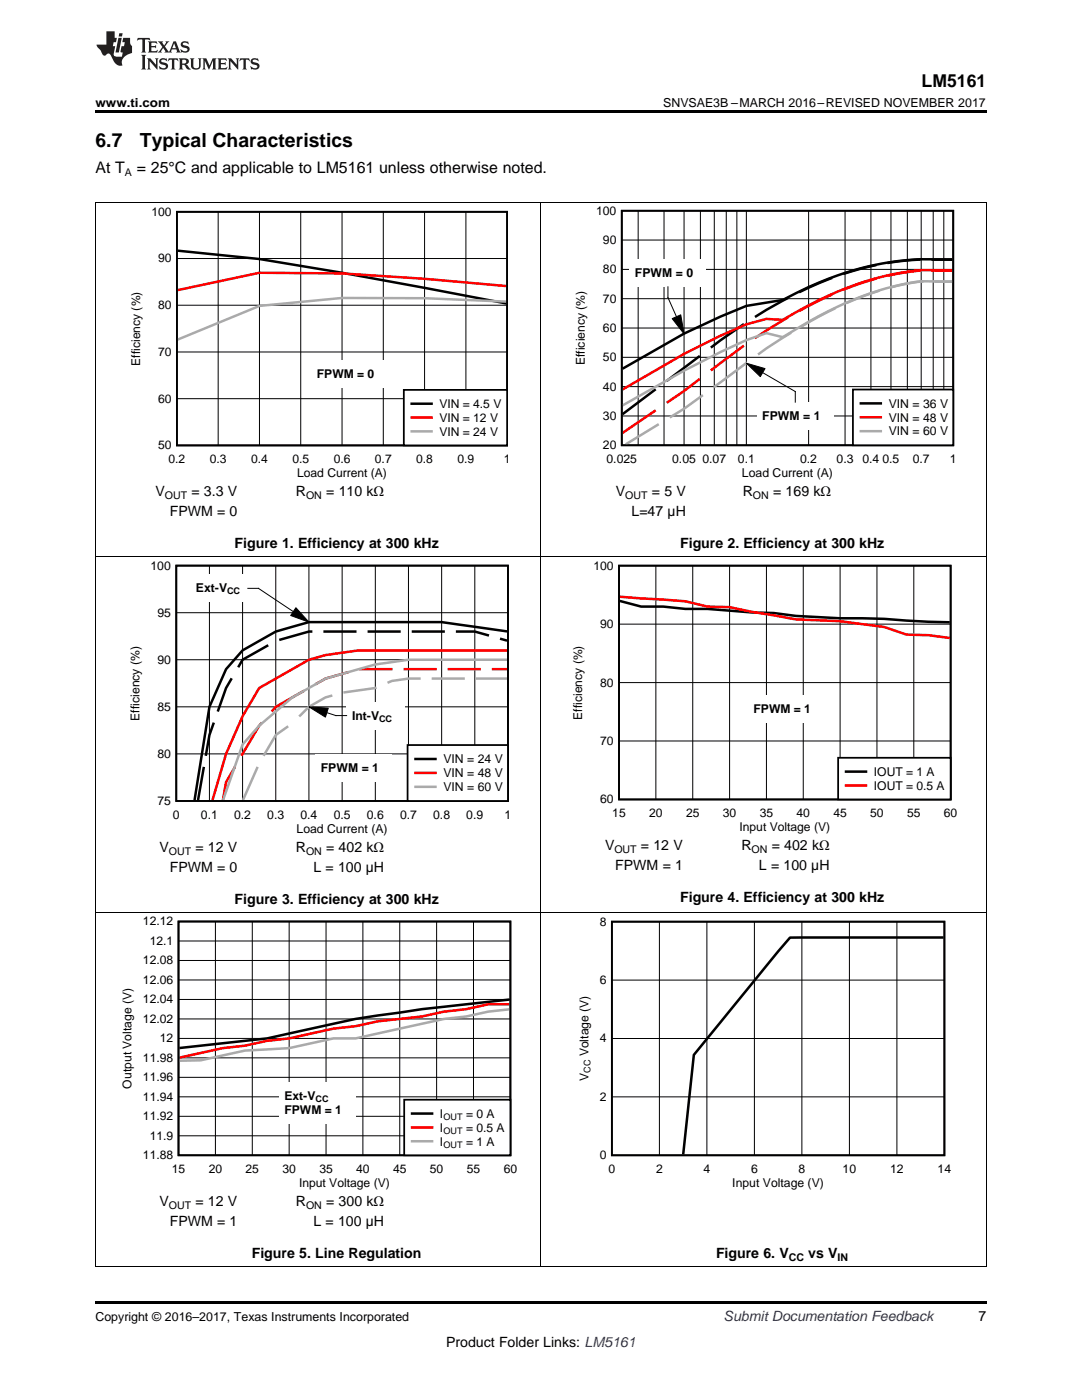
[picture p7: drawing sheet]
<svg xmlns="http://www.w3.org/2000/svg" width="216mm" height="279mm" viewBox="0 0 216 279" stroke-linecap="round" stroke-linejoin="round" font-family="sans-serif">
<defs><g id="words">
<g font-size="3.9">
<text x="19" y="29.3">6.7</text>
<text x="27.9" y="29.3">Typical Characteristics</text>
</g>
<text font-size="3.5" x="183.9" y="17.3">LM5161</text>
<g font-size="3.2">
<text x="19" y="34.4">At T</text>
<text x="27.3" y="34.4">= 25°C and applicable to LM5161 unless otherwise noted.</text>
</g>
<g font-size="2.8">
<text x="31" y="99">V</text>
<text x="38.2" y="99">= 3.3 V</text>
<text x="59.1" y="99">R</text>
<text x="65.1" y="99">= 110 kΩ</text>
<text x="122.9" y="99">V</text>
<text x="130.1" y="99">= 5 V</text>
<text x="148.2" y="99">R</text>
<text x="154.3" y="99">= 169 kΩ</text>
<text x="33.9" y="103">FPWM = 0</text>
<text x="126" y="103">L=47 µH</text>
<text x="46.8" y="109.3">Figure 1. Efficiency at 300 kHz</text>
<text x="135.7" y="109.3">Figure 2. Efficiency at 300 kHz</text>
<text x="31.8" y="170">V</text>
<text x="33.9" y="174">FPWM = 0</text>
<text x="39" y="170">= 12 V</text>
<text x="59.1" y="170">R</text>
<text x="62.5" y="174">L = 100 µH</text>
<text x="65.1" y="170">= 402 kΩ</text>
<text x="120.7" y="169.7">V</text>
<text x="122.8" y="173.6">FPWM = 1</text>
<text x="127.9" y="169.7">= 12 V</text>
<text x="148" y="169.7">R</text>
<text x="151.4" y="173.6">L = 100 µH</text>
<text x="154" y="169.7">= 402 kΩ</text>
<text x="135.7" y="180">Figure 4. Efficiency at 300 kHz</text>
<text x="46.8" y="180.3">Figure 3. Efficiency at 300 kHz</text>
<text x="31.8" y="240.7">V</text>
<text x="33.9" y="244.7">FPWM = 1</text>
<text x="39" y="240.7">= 12 V</text>
<text x="59.1" y="240.7">R</text>
<text x="62.5" y="244.7">L = 100 µH</text>
<text x="65.1" y="240.7">= 300 kΩ</text>
<text x="50.2" y="251">Figure 5. Line Regulation</text>
<text x="142.9" y="251">Figure 6. V</text>
<text x="161.3" y="251">vs V</text>
<text x="195.3" y="263.6">7</text>
<text x="89" y="268.9">Product Folder Links: LM5161</text>
</g>
<text font-size="2.8" fill="#0000c8" x="144.4" y="263.6">Submit Documentation Feedback</text>
<g font-size="2.5">
<text x="19" y="21.4">www.ti.com</text>
<text x="132.3" y="21.4">SNVSAE3B –MARCH 2016–REVISED NOVEMBER 2017</text>
<text x="19" y="263.6">Copyright © 2016–2017, Texas Instruments Incorporated</text>
</g>
<g font-size="2.4">
<text x="30.2" y="43.1">100</text>
<text x="118.9" y="42.9">100</text>
<text x="31.6" y="52.4">90</text>
<text x="120.3" y="48.7">90</text>
<text x="120.3" y="54.6">80</text>
<text x="126.7" y="55.2">FPWM = 0</text>
<text x="31.6" y="61.7">80</text>
<text x="120.3" y="60.4">70</text>
<text x="31.6" y="71">70</text>
<text x="120.3" y="66.3">60</text>
<text x="28" y="73" transform="rotate(-90 28 73)">Efficiency (%)</text>
<text x="63.2" y="75.3">FPWM = 0</text>
<text x="116.7" y="72.9" transform="rotate(-90 116.7 72.9)">Efficiency (%)</text>
<text x="120.3" y="78">40</text>
<text x="120.3" y="72.1">50</text>
<text x="31.6" y="80.4">60</text>
<text x="87.7" y="81.4">VIN = 4.5 V</text>
<text x="120.3" y="83.8">30</text>
<text x="152.1" y="83.8">FPWM = 1</text>
<text x="177.3" y="81.4">VIN = 36 V</text>
<text x="31.6" y="89.7">50</text>
<text x="87.7" y="84.2">VIN = 12 V</text>
<text x="87.7" y="86.9">VIN = 24 V</text>
<text x="120.3" y="89.7">20</text>
<text x="177.3" y="84.1">VIN = 48 V</text>
<text x="177.3" y="86.9">VIN = 60 V</text>
<text x="33.6" y="92.4">0.2</text>
<text x="41.9" y="92.4">0.3</text>
<text x="50.1" y="92.4">0.4</text>
<text x="58.3" y="92.4">0.5</text>
<text x="59.3" y="95.2">Load Current (A)</text>
<text x="66.6" y="92.4">0.6</text>
<text x="74.8" y="92.4">0.7</text>
<text x="83.1" y="92.4">0.8</text>
<text x="91.3" y="92.4">0.9</text>
<text x="100.5" y="92.4">1</text>
<text x="121" y="92.4">0.025</text>
<text x="134.1" y="92.4">0.05</text>
<text x="140.2" y="92.4">0.07</text>
<text x="147.2" y="92.4">0.1</text>
<text x="148.1" y="95.2">Load Current (A)</text>
<text x="159.7" y="92.4">0.2</text>
<text x="166.9" y="92.4">0.3</text>
<text x="172.1" y="92.4">0.4</text>
<text x="176.1" y="92.4">0.5</text>
<text x="182.1" y="92.4">0.7</text>
<text x="189.5" y="92.4">1</text>
<text x="30" y="113.7">100</text>
<text x="118.4" y="113.7">100</text>
<text x="39.1" y="118.2">Ext-V</text>
<text x="31.4" y="123.1">95</text>
<text x="119.8" y="125.4">90</text>
<text x="31.4" y="132.5">90</text>
<text x="119.8" y="137">80</text>
<text x="27.8" y="143.8" transform="rotate(-90 27.8 143.8)">Efficiency (%)</text>
<text x="31.4" y="141.9">85</text>
<text x="70.2" y="143.6">Int-V</text>
<text x="116.2" y="143.6" transform="rotate(-90 116.2 143.6)">Efficiency (%)</text>
<text x="150.4" y="142.4">FPWM = 1</text>
<text x="119.8" y="148.7">70</text>
<text x="31.4" y="151.3">80</text>
<text x="64" y="154">FPWM = 1</text>
<text x="88.5" y="152.3">VIN = 24 V</text>
<text x="88.5" y="155.1">VIN = 48 V</text>
<text x="174.4" y="154.8">IOUT = 1 A</text>
<text x="31.4" y="160.7">75</text>
<text x="88.5" y="157.9">VIN = 60 V</text>
<text x="119.8" y="160.3">60</text>
<text x="174.4" y="157.6">IOUT = 0.5 A</text>
<text x="34.5" y="163.4">0</text>
<text x="40.1" y="163.4">0.1</text>
<text x="46.7" y="163.4">0.2</text>
<text x="53.3" y="163.4">0.3</text>
<text x="59.2" y="166.2">Load Current (A)</text>
<text x="60" y="163.4">0.4</text>
<text x="66.6" y="163.4">0.5</text>
<text x="73.2" y="163.4">0.6</text>
<text x="79.8" y="163.4">0.7</text>
<text x="86.4" y="163.4">0.8</text>
<text x="93" y="163.4">0.9</text>
<text x="100.7" y="163.4">1</text>
<text x="122.2" y="163.1">15</text>
<text x="129.5" y="163.1">20</text>
<text x="136.9" y="163.1">25</text>
<text x="144.2" y="163.1">30</text>
<text x="147.6" y="165.9">Input Voltage (V)</text>
<text x="151.6" y="163.1">35</text>
<text x="158.9" y="163.1">40</text>
<text x="166.3" y="163.1">45</text>
<text x="173.7" y="163.1">50</text>
<text x="181" y="163.1">55</text>
<text x="188.4" y="163.1">60</text>
<text x="28.5" y="184.7">12.12</text>
<text x="119.7" y="184.7">8</text>
<text x="29.9" y="188.6">12.1</text>
<text x="28.5" y="196.4">12.06</text>
<text x="28.5" y="192.5">12.08</text>
<text x="119.7" y="196.4">6</text>
<text x="28.5" y="200.3">12.04</text>
<text x="28.5" y="204.1">12.02</text>
<text x="31.9" y="208">12</text>
<text x="119.7" y="208">4</text>
<text x="28.5" y="215.8">11.96</text>
<text x="28.5" y="211.9">11.98</text>
<text x="117.4" y="215.7" transform="rotate(-90 117.4 215.7)">V</text>
<text x="117.4" y="210.8" transform="rotate(-90 117.4 210.8)">Voltage (V)</text>
<text x="26.2" y="217.2" transform="rotate(-90 26.2 217.2)">Output Voltage (V)</text>
<text x="28.5" y="219.7">11.94</text>
<text x="56.8" y="219.6">Ext-V</text>
<text x="119.7" y="219.7">2</text>
<text x="28.5" y="223.6">11.92</text>
<text x="29.9" y="227.5">11.9</text>
<text x="56.8" y="222.4">FPWM = 1</text>
<text x="87.8" y="223.1">I</text>
<text x="87.8" y="225.9">I</text>
<text x="93" y="223.1">= 0 A</text>
<text x="93" y="225.9">= 0.5 A</text>
<text x="28.5" y="231.4">11.88</text>
<text x="87.8" y="228.6">I</text>
<text x="93" y="228.6">= 1 A</text>
<text x="119.7" y="231.4">0</text>
<text x="34.3" y="234.1">15</text>
<text x="41.6" y="234.1">20</text>
<text x="49" y="234.1">25</text>
<text x="56.4" y="234.1">30</text>
<text x="59.7" y="236.9">Input Voltage (V)</text>
<text x="63.7" y="234.1">35</text>
<text x="71.1" y="234.1">40</text>
<text x="78.4" y="234.1">45</text>
<text x="85.8" y="234.1">50</text>
<text x="93.1" y="234.1">55</text>
<text x="100.5" y="234.1">60</text>
<text x="121.4" y="234.1">0</text>
<text x="130.9" y="234.1">2</text>
<text x="140.4" y="234.1">4</text>
<text x="146.1" y="236.9">Input Voltage (V)</text>
<text x="149.9" y="234.1">6</text>
<text x="159.3" y="234.1">8</text>
<text x="168.1" y="234.1">10</text>
<text x="177.6" y="234.1">12</text>
<text x="187.1" y="234.1">14</text>
</g>
<g font-size="2.1">
<text x="24.9" y="35.1">A</text>
<text x="32.9" y="99.6">OUT</text>
<text x="61.1" y="99.6">ON</text>
<text x="124.8" y="99.6">OUT</text>
<text x="150.2" y="99.6">ON</text>
<text x="33.7" y="170.6">OUT</text>
<text x="61.1" y="170.6">ON</text>
<text x="122.6" y="170.2">OUT</text>
<text x="150" y="170.2">ON</text>
<text x="33.7" y="241.2">OUT</text>
<text x="61.1" y="241.2">ON</text>
<text x="157.4" y="251.6">CC</text>
<text x="167.1" y="251.6">IN</text>
</g>
<g font-size="1.8">
<text x="45.3" y="118.6">CC</text>
<text x="75.6" y="144">CC</text>
<text x="117.8" y="214.1" transform="rotate(-90 117.8 214.1)">CC</text>
<text x="63" y="220">CC</text>
<text x="88.5" y="223.5">OUT</text>
<text x="88.5" y="226.3">OUT</text>
<text x="88.5" y="229">OUT</text>
</g>
</g></defs>
<path d="M19 259.7h177.8v.5h-177.8z" fill="#000"/>
<path d="M19.1 182.1v70.7M107.9 182.1v70.7M196.8 182.1v70.7M19 252.7h177.8" fill="none" stroke="#000" stroke-width=".2"/>
<path d="M23.9 183h79.2v54.4h-79.2z" fill-rule="evenodd" fill="#fff"/>
<path d="M35.6 183.9h66.2v46.7h-66.2z" fill="none" stroke="#000" stroke-width=".35"/>
<g fill="none" stroke="#000" stroke-width=".2">
<path d="M35.6 199.5h66.3M35.6 195.6h66.3M35.6 191.7h66.3M35.6 187.8h66.3M43 183.9v46.7M50.3 183.9v46.7M57.7 183.9v46.7M65.1 183.9v46.7M72.4 183.9v46.7M79.8 183.9v46.7M87.1 183.9v46.7M94.5 183.9v46.7"/>
<path d="M35.6 218.9h66.3M35.6 215h66.3M35.6 211.1h66.3M35.6 207.2h66.3M35.6 203.4h66.3M35.6 226.7h66.3M35.6 222.8h66.3"/>
</g>
<path d="M101.7 199.5l-17.5 1.9a211.9 211.9 0 0 0-22.1 3.9l-8.8 1.9-17.5 2" fill="none" stroke="#000" stroke-width=".5"/>
<path d="M101.7 200.4h-4.3l-4.4 1-4.4 .5-4.4 1-8.8 .9-4.5 1-4.4 .5-8.8 1.9-4.4 .5-4.4 1-4.5 .5-8.6 1.9" fill="none" stroke="#f00" stroke-width=".5"/>
<path d="M101.7 201.4l-4.3 .5-4.4 1-4.4 .5-17.7 3.8h-4.4l-8.8 2-8.8 .5-8.9 1.9-4.2 .1" fill="none" stroke="#aaa" stroke-width=".5"/>
<g fill="#fff">
<path d="M55.7 216h15.3v8.3h-15.3z" fill-rule="evenodd"/>
<path d="M80.7 219.5h21.1v11.1h-21.1z" fill-rule="evenodd"/>
</g>
<path d="M80.7 219.5h21.1v11.1h-21.1z" fill="none" stroke="#000" stroke-width=".35"/>
<path d="M82.2 222.2h4" fill="none" stroke="#000" stroke-width=".5"/>
<path d="M82.2 225h4" fill="none" stroke="#f00" stroke-width=".5"/>
<path d="M82.2 227.8h4" fill="none" stroke="#aaa" stroke-width=".5"/>
<path d="M115.1 183h74.6v54.4h-74.6z" fill-rule="evenodd" fill="#fff"/>
<path d="M122.1 183.9h66.3v46.7h-66.3z" fill="none" stroke="#000" stroke-width=".35"/>
<g fill="none" stroke="#000" stroke-width=".2">
<path d="M19.1 111.1v71M107.9 111.1v71M196.8 111.1v71M19 182.1h177.8M122.1 195.6h66.4M131.6 183.9v46.7M141.1 183.9v46.7M150.5 183.9v46.7M160 183.9v46.7M169.5 183.9v46.7M179 183.9v46.7M122.1 218.9h66.4"/>
<path d="M122.1 207.3h66.4"/>
</g>
<path d="M188.3 187.1h-30.7l-19.2 23.4-2.1 19.9" fill="none" stroke="#000" stroke-width=".5"/>
<path d="M25.5 111.9h76v54.9h-76z" fill-rule="evenodd" fill="#fff"/>
<path d="M35.2 112.9h66.2v47h-66.2z" fill="none" stroke="#000" stroke-width=".35"/>
<g fill="none" stroke="#000" stroke-width=".2">
<path d="M41.8 112.9v47M48.4 112.9v47M55 112.9v47M61.6 112.9v47M68.3 112.9v47M74.9 112.9v47M81.5 112.9v47M88.1 112.9v47M94.7 112.9v47M35.2 131.7h66.2M35.2 122.3h66.2M35.2 150.5h66.2"/>
<path d="M35.2 141.1h66.2"/>
</g>
<path d="M46.2 135.4l-1.1 1.9-1.6 4.7M53.5 128.8l-5.1 2.9-.9 1.5M62.3 126h-.7l-5.9 1.7M64.5 126h6.6M73.3 126h6.7M82.2 126h6.6M91 126h3.7l2.9 .8M99.8 127.5l1.4 .4M101.2 126l-13.1-1.8h-26.5l-6.6 1.8-6.6 3.8-3.3 3.7-3.3 7.6-3 18.6M40.7 153l-1.2 6.7M42.7 144.2l-.9 2.5-.7 4.1" fill="none" stroke="#000" stroke-width=".5"/>
<path d="M60.7 137.8l-5.7 3.3-.8 .9M69.5 134.1l-4.5 1.3-2.1 1.2M71.7 133.5h6.6M80.5 133.5h6.6M89.3 133.5h6.6M98.1 133.5h3.1M101.2 129.8h-29.6l-6.6 .9-3.4 1-9.9 5.6-3.3 5.6-3.3 7.6-2.7 9.2M46.9 153l-1.8 3.1-.6 3.6M52.3 144.2l-.6 .6-3.5 6" fill="none" stroke="#f00" stroke-width=".5"/>
<path d="M66.3 138.8l-1.3 .4-3.4 1.9-1.9 1.9M75.1 137.2l-6.6 1M83.9 135.4h-2.4l-3.3 .5-.9 .4M86.1 135.4h6.6M94.9 135.4h6.3M101.2 131.7h-19.7l-6.6 .9-9.9 2.8-6.7 3.8-6.6 5.6-3.3 3.8-3.9 11.1M51.4 153l-2.9 6.7M57.5 144.9l-2.5 1.8-2.4 4.1" fill="none" stroke="#aaa" stroke-width=".5"/>
<path d="M37 114.6h12.4v5.6h-12.4z" fill-rule="evenodd" fill="#fff"/>
<path d="M59 121.3l2.6 2.9-3.6-1.4z" fill="#000"/>
<path d="M49.5 117.4h2.1l6.9 4.7M59 121.3l2.6 2.9-3.6-1.4z" fill="none" stroke="#000" stroke-width=".2"/>
<path d="M69.2 140h11.6v5.6h-11.6z" fill-rule="evenodd" fill="#fff"/>
<path d="M61.6 141.1l3.9 .2-.6 1.8z" fill="#000"/>
<path d="M61.6 141.1l3.9 .2-.6 1.8zM65.2 142.2l1.8 .6h2.2" fill="none" stroke="#000" stroke-width=".2"/>
<g fill="#fff">
<path d="M62.9 150.5h15.4v5.5h-15.4z" fill-rule="evenodd"/>
<path d="M81.3 148.7h20.1v11.2h-20.1z" fill-rule="evenodd"/>
</g>
<path d="M81.3 148.7h20.1v11.2h-20.1z" fill="none" stroke="#000" stroke-width=".35"/>
<path d="M82.9 151.5h4" fill="none" stroke="#000" stroke-width=".5"/>
<path d="M82.9 154.2h4" fill="none" stroke="#f00" stroke-width=".5"/>
<path d="M82.9 157h4" fill="none" stroke="#aaa" stroke-width=".5"/>
<path d="M113.8 112h77.1v54.4h-77.1z" fill-rule="evenodd" fill="#fff"/>
<path d="M123.5 112.9h66.2v46.6h-66.2z" fill="none" stroke="#000" stroke-width=".35"/>
<path d="M130.9 112.9v46.7M138.2 112.9v46.7M145.6 112.9v46.7M152.9 112.9v46.7M160.3 112.9v46.7M167.6 112.9v46.7M175 112.9v46.7M182.3 112.9v46.7M123.5 136.2h66.2M123.5 124.6h66.2M123.5 147.9h66.2" fill="none" stroke="#000" stroke-width=".2"/>
<path d="M123.7 119.9l4.2 1.2h4.4l4.5 .4h4.4l8.8 .7 4.4 .1a136.6 136.6 0 0 0 17.6 1.1l17.5 .8" fill="none" stroke="#000" stroke-width=".5"/>
<path d="M123.7 119.1l13.1 .9 4.4 1.1 4.4 .1 4.4 .9 8.8 1.5 8.8 .4 8.9 1.1 4.4 1.5 4.4 .2 4.2 .5" fill="none" stroke="#f00" stroke-width=".5"/>
<g fill="#fff">
<path d="M149.3 138.8h15.3v5.5h-15.3z" fill-rule="evenodd"/>
<path d="M167.2 151.2h22.5v8.3h-22.5z" fill-rule="evenodd"/>
</g>
<path d="M167.2 151.2h22.5v8.3h-22.5z" fill="none" stroke="#000" stroke-width=".35"/>
<path d="M168.8 154h4" fill="none" stroke="#000" stroke-width=".5"/>
<path d="M168.8 156.8h4" fill="none" stroke="#f00" stroke-width=".5"/>
<path d="M19.1 40.4v70.7M107.9 40.4v70.7M196.8 40.4v70.7M19 111h177.8" fill="none" stroke="#000" stroke-width=".2"/>
<path d="M25.6 41.4h75.8v54.3h-75.8z" fill-rule="evenodd" fill="#fff"/>
<path d="M35.3 42.3h65.9v46.6h-65.9z" fill="none" stroke="#000" stroke-width=".35"/>
<path d="M35.3 51.6h65.9M43.5 42.3v46.6M51.8 42.3v46.6M60 42.3v46.6M68.3 42.3v46.6M76.5 42.3v46.6M84.7 42.3v46.6M93 42.3v46.6M35.3 79.6h65.9M35.3 70.2h65.9M35.3 60.9h65.9" fill="none" stroke="#000" stroke-width=".2"/>
<path d="M35.5 50l16.3 1.7 16.5 2.7 32.7 6.2" fill="none" stroke="#000" stroke-width=".5"/>
<path d="M101 57.1l-16.3-1.5-16.4-1-16.5-.2-16.3 3.5" fill="none" stroke="#f00" stroke-width=".5"/>
<path d="M101 60.2l-16.3-.7h-16.4l-16.5 1.6-16.3 6.7" fill="none" stroke="#aaa" stroke-width=".5"/>
<g fill="#fff">
<path d="M62.2 71.8h15.2v5.5h-15.2z" fill-rule="evenodd"/>
<path d="M80.6 77.8h20.6v11.1h-20.6z" fill-rule="evenodd"/>
</g>
<path d="M80.6 77.8h20.6v11.1h-20.6z" fill="none" stroke="#000" stroke-width=".35"/>
<path d="M82.1 80.6h4" fill="none" stroke="#000" stroke-width=".5"/>
<path d="M82.1 83.3h4" fill="none" stroke="#f00" stroke-width=".5"/>
<path d="M82.1 86.1h4" fill="none" stroke="#aaa" stroke-width=".5"/>
<path d="M114.4 41.1h76v54.6h-76z" fill-rule="evenodd" fill="#fff"/>
<path d="M124.1 42.1h66.1v46.8h-66.1z" fill="none" stroke="#000" stroke-width=".35"/>
<g fill="none" stroke="#000" stroke-width=".2">
<path d="M124.1 59.6h66.1M124.1 53.8h66.1M124.1 47.9h66.1M127.3 42.1v46.8M132.5 42.1v46.8M136.5 42.1v46.8M139.8 42.1v46.8M142.5 42.1v46.8M144.9 42.1v46.8M147 42.1v46.8M148.9 42.1v46.8M161.3 42.1v46.8"/>
<path d="M168.6 42.1v46.8M173.8 42.1v46.8M177.8 42.1v46.8M181 42.1v46.8M183.8 42.1v46.8M186.2 42.1v46.8M188.3 42.1v46.8M124.1 77.2h66.1M124.1 71.3h66.1M124.1 65.5h66.1M124.1 83h66.1"/>
</g>
<path d="M157.3 59.5l-6.7 3.8M166.1 55.5l-6.6 2.8M174.9 52.9l-3.5 .8-3.1 1M183.7 51.8l-3.4 .3-3.2 .4M185.9 51.8h4.1M190 51.8a59 59 0 0 0-17.4 1.5 68.1 68.1 0 0 0-16.4 6.6l-7.3 1.1-5.1 2.2-7.3 3.4-12.3 7M130.8 77.7l-6.6 5M139.6 71l-6.6 5M148.4 64.7l-6.6 4.7" fill="none" stroke="#000" stroke-width=".5"/>
<path d="M166.1 58.8l-6.6 3.3M174.9 55.6l-3.5 1.1-3.1 1.1M183.7 54l-3.4 .4-3.2 .6M185.9 54h4.1M190 53.9h-3.2a45.2 45.2 0 0 0-18.2 3.7l-5.1 2.3-7.3 3.9-3.3-.2-4 1.1-5.1 2.3-7.3 3.6-12.3 7.1M139.6 75.6l-3.1 2.4-3.5 2.4M148.4 69l-6.6 4.9M157.3 63.4l-6.7 4.1M130.8 81.9l-6.6 4.5" fill="none" stroke="#f00" stroke-width=".5"/>
<path d="M175.5 58l-2.9 1-3.7 1.5M184.3 56.2l-2.5 .3-4.1 .9M186.5 56.2h3.5M190 56.2a37.5 37.5 0 0 0-11.3 .9 67.1 67.1 0 0 0-19.7 8.5l-2.8 1.7-3.3-.8-4 1.4-5.1 2.4-7.3 3.7-12.3 6.9M140.3 78.9l-3.8 2.7-2.9 1.7M149.1 72.4l-6.7 4.9M157.9 66.4l-5 3.1-1.6 1.2M166.7 61.5l-6.6 3.6M131.4 84.7l-6.6 4" fill="none" stroke="#aaa" stroke-width=".5"/>
<path d="M125.6 51.7h15.3v5.5h-15.3z" fill-rule="evenodd" fill="#fff"/>
<path d="M134.1 63.6l1.7-.8 .7 3.8z" fill="#000"/>
<path d="M133.3 57.2v2.2l1.7 3.8M134.1 63.6l1.7-.8 .7 3.8z" fill="none" stroke="#000" stroke-width=".2"/>
<path d="M151 80.3h15.4v5.5h-15.4z" fill-rule="evenodd" fill="#fff"/>
<path d="M148.9 72.5l3.8 1.1-1 1.6z" fill="#000"/>
<path d="M148.9 72.5l3.8 1.1-1 1.6zM152.2 74.4l6.5 3.7v2.2" fill="none" stroke="#000" stroke-width=".2"/>
<path d="M170.2 77.7h20v11.2h-20z" fill-rule="evenodd" fill="#fff"/>
<path d="M170.2 77.7h20v11.2h-20z" fill="none" stroke="#000" stroke-width=".35"/>
<path d="M171.8 80.5h4" fill="none" stroke="#000" stroke-width=".5"/>
<path d="M171.8 83.3h4" fill="none" stroke="#f00" stroke-width=".5"/>
<path d="M171.8 86.1h4" fill="none" stroke="#aaa" stroke-width=".5"/>
<path d="M19 40.4h177.8" fill="none" stroke="#000" stroke-width=".2"/>
<path d="M19 22h177.8v.5h-177.8z" fill="#000"/>
<g fill="#231f20">
<path d="M27.5 7.6l-.1 .5 .4-.2h.6v.1v2.1l-.2 .4h1l-.3-.4v-2.1l.1-.1h.5l.5 .2-.2-.5zM29.5 8.3l.2 .3v1.5l-.2 .4h1.8l.2-.6a1.04 1.04 0 0 1-1.3 .2v-.7h.6l.3 .2v-.6l-.3 .2h-.6v-.6l.8-.1 .4 .3-.2-.5zM31.5 8.3l.9 1.1-.9 1.1h.8l-.2-.2 .5-.7 .4 .7-.2 .2h1.5l-.1-.2 .1-.4h.9l.1 .4-.2 .2h1l-.3-.3-.7-1.9h-.5l-.9 2-.8-1 .9-1h-.8l.1 .3-.3 .5-.4-.6 .2-.2zM34.7 8.6l.4 1h-.7zM36.3 8.4a.63 .63 0 0 0-.2 .7 .63 .63 0 0 0 .6 .4l.6 .2 .1 .2a.75 .75 0 0 1-.7 .4 .75 .75 0 0 1-.6-.5l.1 .7 .1-.1a1.11 1.11 0 0 0 1.5-.6 1.13 1.13 0 0 0-1.2-.8l-.1-.4a1.04 1.04 0 0 1 1.2 .2l-.2-.5-.1 .1-.5-.2zM28.2 10.9l.2 .4v2.2l-.2 .4h1l-.3-.4v-2.2l.3-.4zM29.3 11.6l.3 .4v1.5l-.3 .4h.8l-.2-.4v-1.3l1.5 1.7v-1.9l.2-.4h-.7l.2 .4v.9l-1.1-1.3zM32 11.8a.62 .62 0 0 0-.2 .7 .62 .62 0 0 0 .6 .4l.6 .1 .1 .3a.76 .76 0 0 1-.7 .3 .76 .76 0 0 1-.6-.4l.1 .7 .1-.1a1.11 1.11 0 0 0 1.5-.6 1.13 1.13 0 0 0-1.2-.8l-.1-.4a1.04 1.04 0 0 1 1.2 .2l-.2-.6-.1 .1-.5-.1zM33.7 11.6l-.2 .6a.61 .61 0 0 1 .8-.3v1.6l-.2 .4h.9l-.2-.4v-1.6a.63 .63 0 0 1 .8 .3l-.2-.6zM35.6 11.6l.3 .4v1.5l-.3 .4h1l-.2-.2v-.8l.5 .2a.76 .76 0 0 0 1.2 .7l-1-1a.58 .58 0 0 0 .6-.5 .58 .58 0 0 0-.5-.6zM36.4 11.9h.1a.45 .45 0 0 1 .5 .1 .45 .45 0 0 1 .1 .5l-.7 .2zM37.9 11.6l.2 .2a2.17 2.17 0 0 0 .3 1.9 .99 .99 0 0 0 1.6-.6v-1.1l.2-.4h-.7l.2 .2a1.92 1.92 0 0 1-.2 1.8 .6 .6 0 0 1-.9-.5v-1.1l.2-.4zM40.4 11.6l.2 .4v1.5l-.2 .4h.7l-.2-.4v-1.4l.8 1.8 .8-1.8v1.4l-.2 .4h.9l-.2-.4v-1.5l.2-.4h-.8l-.6 1.5-.6-1.5zM43.4 11.6l.2 .4v1.5l-.2 .4h1.8l.2-.6a1.04 1.04 0 0 1-1.3 .1v-.6h.5l.4 .2v-.6l-.4 .2h-.5v-.7h.8l.3 .3-.1-.6zM45.5 11.6l.2 .4v1.5l-.2 .4h.7l-.2-.4v-1.3l1.5 1.7v-1.9l.2-.4h-.7l.2 .4v.9l-1.1-1.3zM47.9 11.6l-.1 .6a.61 .61 0 0 1 .8-.3v1.6l-.3 .4h1l-.3-.4 .1-1.6a.63 .63 0 0 1 .7 .3l-.1-.6zM50.2 11.8a.62 .62 0 0 0-.2 .7 .62 .62 0 0 0 .6 .4l.6 .1 .2 .3a.76 .76 0 0 1-.8 .3 .76 .76 0 0 1-.6-.4l.1 .7 .2-.1a1.11 1.11 0 0 0 1.5-.6 1.13 1.13 0 0 0-1.3-.8l-.1-.4a1.04 1.04 0 0 1 1.2 .2l-.1-.6-.2 .1-.5-.1z"/>
<path d="M21.2 6.3v2.6h-1.9l.1 .4 .7 .9a.91 .91 0 0 0 1 .8 .56 .56 0 0 1 .5-.3 .56 .56 0 0 1 .5 .3l.4 .8a1.53 1.53 0 0 0 1.9 1.2 1.54 1.54 0 0 1 1-2.1l.9-.3v-1.4a1.52 1.52 0 0 1-.3-1.6h-1.4l-.2 .8h.5l-.2 .8h-.4l-.2 1v.2l.4 .1-.2 .8a1.93 1.93 0 0 1-1.6-.3l.3-1.8h-.5l.2-.8h.4l.2-.8h-.4v-1.3zM23.6 7.6l-.6 2.9h.7l.6-2.9zM23.8 6.6l-.1 .7h.6l.2-.7z"/>
</g>
<use href="#words"/>
</svg>
